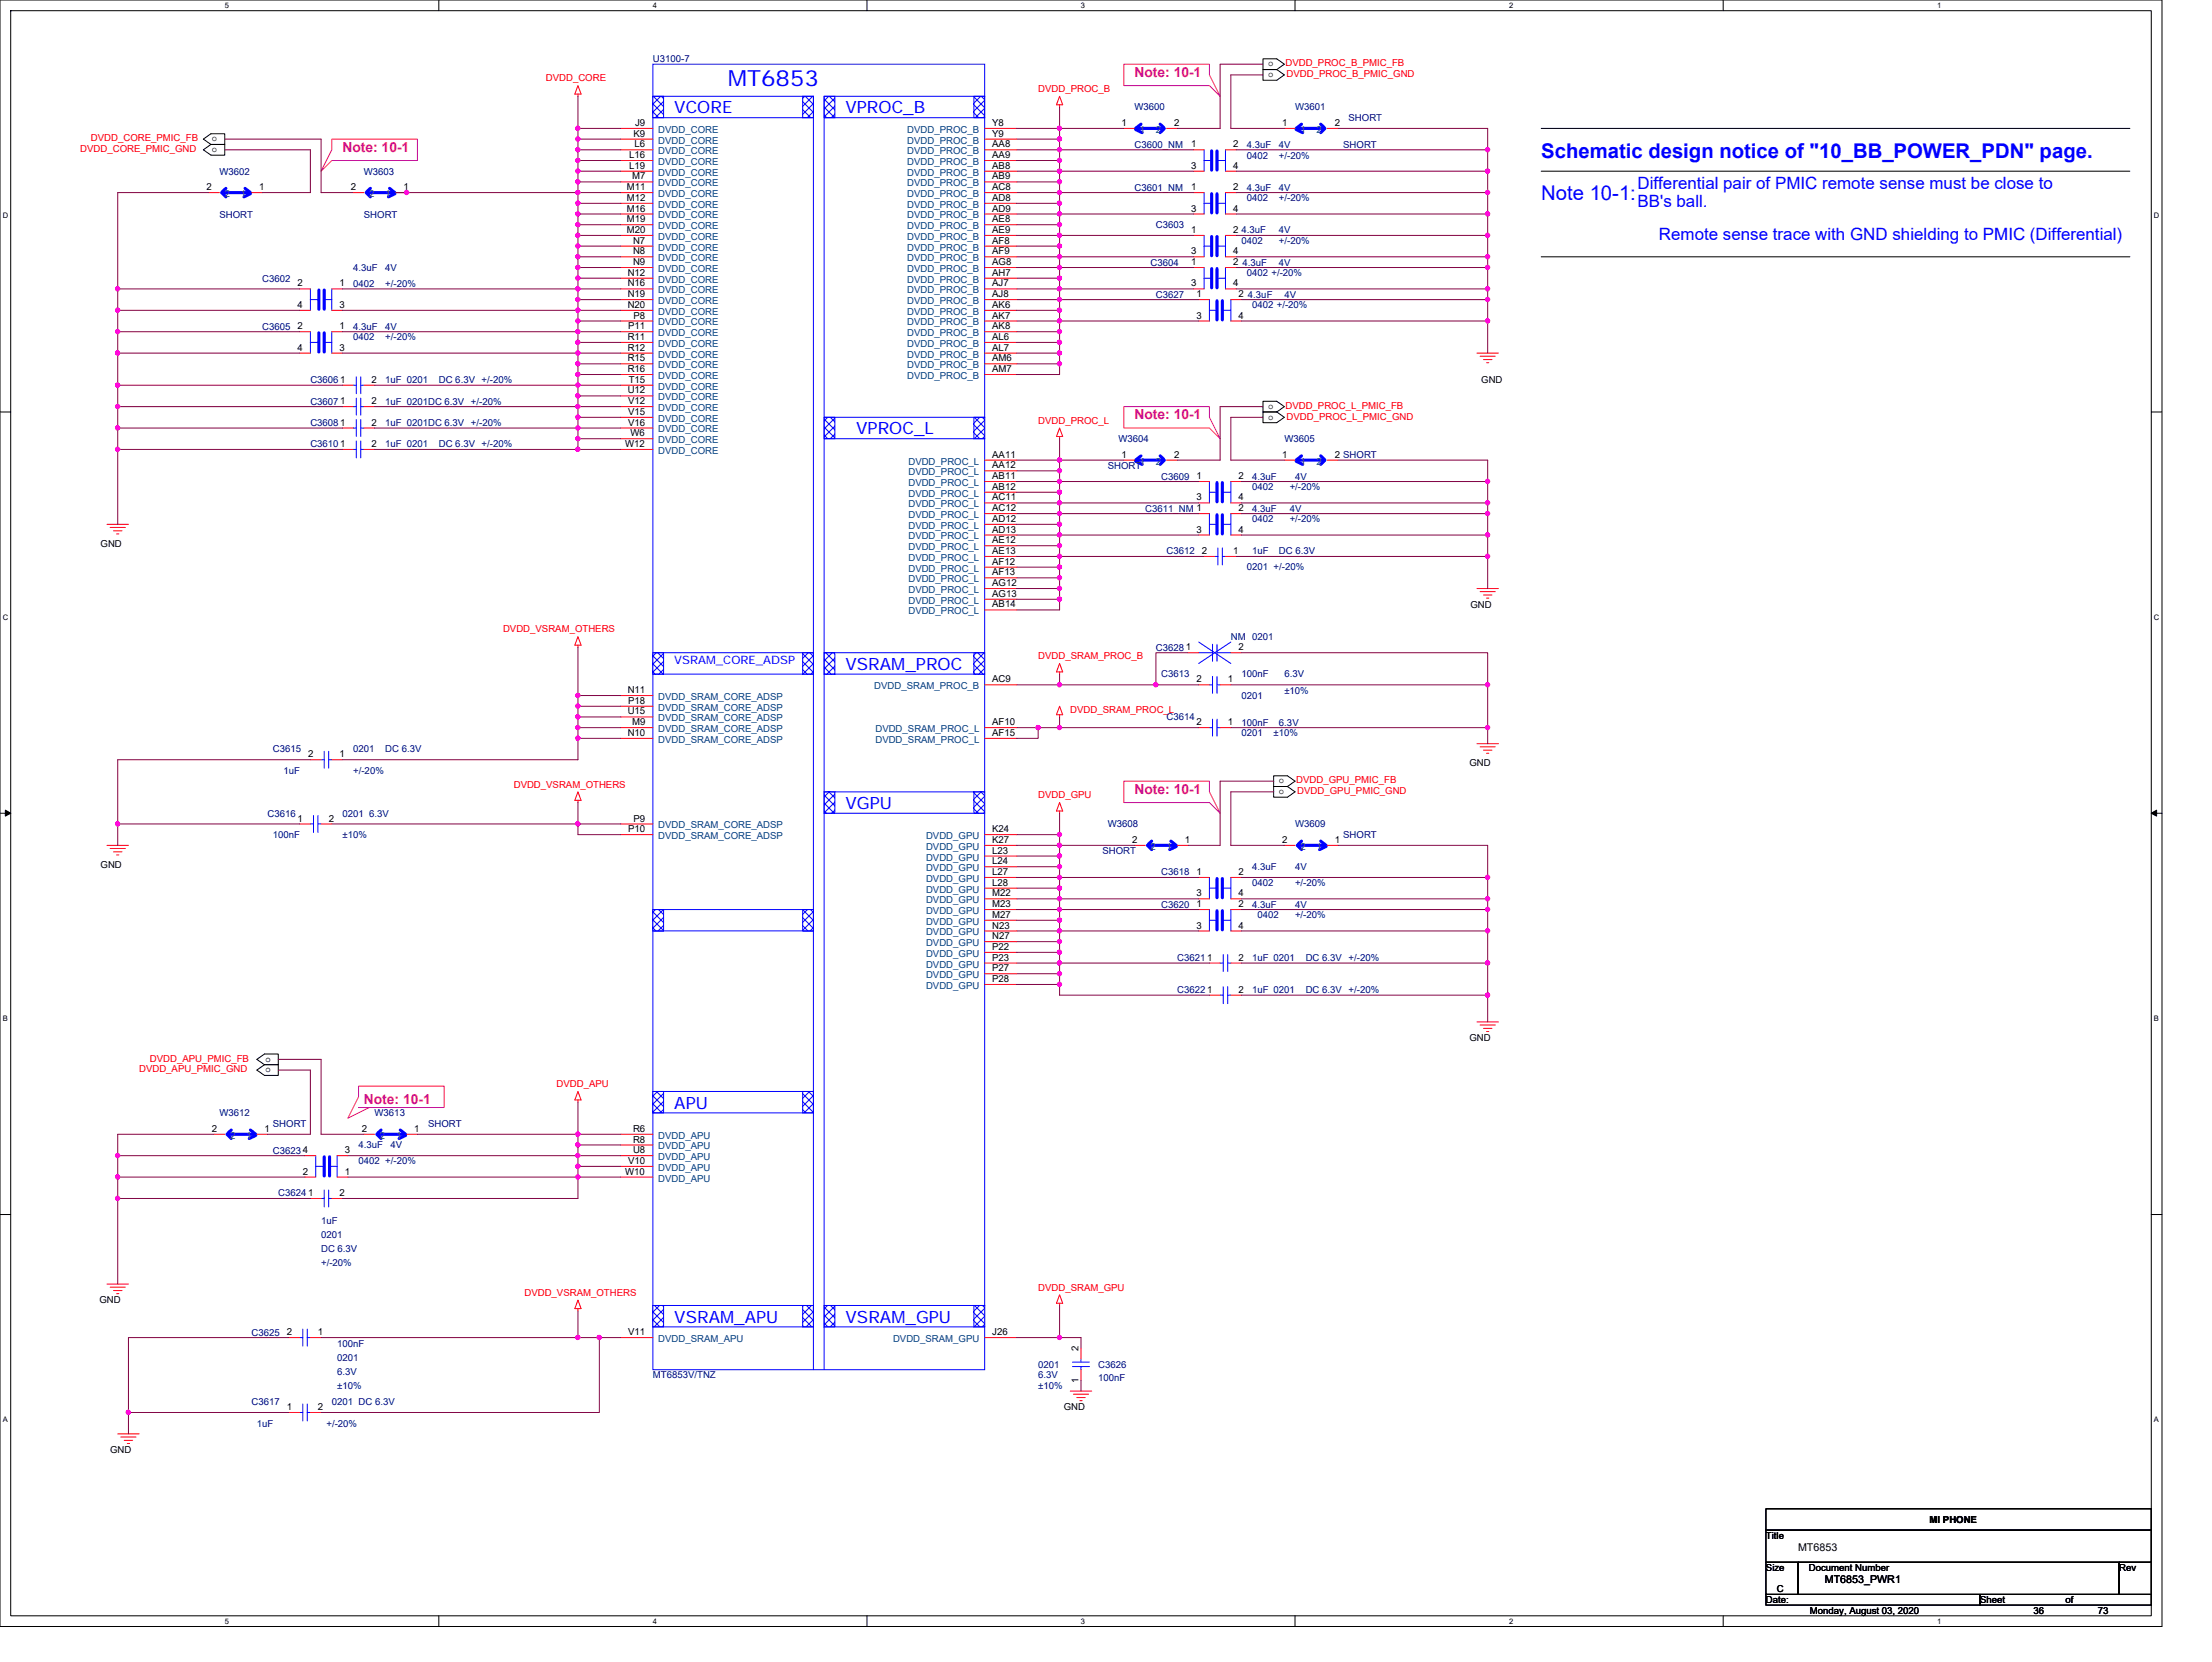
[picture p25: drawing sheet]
<svg xmlns="http://www.w3.org/2000/svg" width="210mm" height="158mm" viewBox="0 0 210 158" stroke-linecap="round" stroke-linejoin="round" font-family="sans-serif">
<defs><g id="words">
<text font-size="2.1" fill="#00f" x="69.1" y="8.2">MT6853</text>
<g font-size="1.9" fill="#00f">
<text x="146.3" y="15">Schematic design notice of &quot;10_BB_POWER_PDN&quot; page.</text>
<text x="146.3" y="19">Note 10-1:</text>
</g>
<g font-size="1.6" fill="#00f">
<text x="64" y="10.8">VCORE</text>
<text x="80.3" y="10.8">VPROC_B</text>
<text x="155.4" y="18">Differential pair of PMIC remote sense must be close to</text>
<text x="155.4" y="19.6">BB's ball.</text>
<text x="157.5" y="22.8">Remote sense trace with GND shielding to PMIC (Differential)</text>
<text x="81.3" y="41.3">VPROC_L</text>
<text x="80.3" y="63.6">VSRAM_PROC</text>
<text x="80.3" y="76.8">VGPU</text>
<text x="64" y="105.3">APU</text>
<text x="64" y="125.6">VSRAM_APU</text>
<text x="80.3" y="125.6">VSRAM_GPU</text>
</g>
<g font-size="1.3" fill="#ff0080">
<text x="107.7" y="7.3">Note: 10-1</text>
<text x="32.5" y="14.4">Note: 10-1</text>
<text x="107.7" y="39.8">Note: 10-1</text>
<text x="107.7" y="75.4">Note: 10-1</text>
<text x="34.5" y="104.8">Note: 10-1</text>
</g>
<text font-size="1.1" fill="#00f" x="64" y="63.1">VSRAM_CORE_ADSP</text>
<g font-size="1">
<text x="170.7" y="147.3">MT6853</text>
<text x="173.2" y="150.3">MT6853_PWR1</text>
</g>
<g font-size=".9" fill="#000080">
<text x="62" y="5.9">U3100-7</text>
<text x="107.7" y="10.5">W3600</text>
<text x="122.9" y="10.5">W3601</text>
<text x="128" y="11.5">SHORT</text>
<text x="20.8" y="16.6">W3602</text>
<text x="34.5" y="16.6">W3603</text>
<text x="107.7" y="14">C3600_NM</text>
<text x="118.4" y="14">4.3uF</text>
<text x="118.4" y="15">0402</text>
<text x="121.4" y="14">4V</text>
<text x="121.4" y="15">+/-20%</text>
<text x="127.5" y="14">SHORT</text>
<text x="20.8" y="20.7">SHORT</text>
<text x="34.5" y="20.7">SHORT</text>
<text x="107.7" y="18.1">C3601_NM</text>
<text x="109.7" y="21.7">C3603</text>
<text x="117.9" y="22.2">4.3uF</text>
<text x="117.9" y="23.2">0402</text>
<text x="118.4" y="18.1">4.3uF</text>
<text x="118.4" y="19.1">0402</text>
<text x="121.4" y="18.1">4V</text>
<text x="121.4" y="19.1">+/-20%</text>
<text x="121.4" y="22.2">4V</text>
<text x="121.4" y="23.2">+/-20%</text>
<text x="24.9" y="26.7">C3602</text>
<text x="33.5" y="25.7">4.3uF</text>
<text x="33.5" y="27.2">0402</text>
<text x="36.6" y="25.7">4V</text>
<text x="36.6" y="27.2">+/-20%</text>
<text x="109.2" y="25.2">C3604</text>
<text x="109.7" y="28.3">C3627</text>
<text x="118" y="25.2">4.3uF</text>
<text x="118.4" y="26.2">0402 +/-20%</text>
<text x="118.5" y="28.3">4.3uF</text>
<text x="118.9" y="29.3">0402 +/-20%</text>
<text x="121.4" y="25.2">4V</text>
<text x="121.9" y="28.3">4V</text>
<text x="24.9" y="31.3">C3605</text>
<text x="33.5" y="31.3">4.3uF</text>
<text x="33.5" y="32.3">0402</text>
<text x="36.6" y="31.3">4V</text>
<text x="36.6" y="32.3">+/-20%</text>
<text x="29.5" y="36.4">C36061</text>
<text x="29.5" y="38.4">C36071</text>
<text x="29.5" y="40.4">C36081</text>
<text x="36.6" y="36.4">1uF 0201</text>
<text x="36.6" y="38.4">1uF 0201DC 6.3V +/-20%</text>
<text x="36.6" y="40.4">1uF 0201DC 6.3V +/-20%</text>
<text x="41.7" y="36.4">DC 6.3V +/-20%</text>
<text x="106.2" y="42">W3604</text>
<text x="121.9" y="42">W3605</text>
<text x="29.5" y="42.5">C36101</text>
<text x="36.6" y="42.5">1uF 0201</text>
<text x="41.7" y="42.5">DC 6.3V +/-20%</text>
<text x="105.2" y="44.5">SHORT</text>
<text x="110.2" y="45.5">C3609</text>
<text x="118.9" y="45.5">4.3uF</text>
<text x="118.9" y="46.5">0402</text>
<text x="122.4" y="46.5">+/-20%</text>
<text x="122.9" y="45.5">4V</text>
<text x="108.7" y="48.6">C3611_NM 1</text>
<text x="110.7" y="52.6">C3612</text>
<text x="118.9" y="48.6">4.3uF</text>
<text x="118.9" y="52.6">1uF</text>
<text x="118.9" y="49.6">0402</text>
<text x="121.4" y="52.6">DC 6.3V</text>
<text x="122.4" y="48.6">4V</text>
<text x="122.4" y="49.6">+/-20%</text>
<text x="118.4" y="54.2">0201 +/-20%</text>
<text x="109.7" y="61.8">C36281</text>
<text x="110.2" y="64.3">C3613</text>
<text x="116.8" y="60.8">NM 0201</text>
<text x="117.9" y="64.3">100nF</text>
<text x="121.9" y="64.3">6.3V</text>
<text x="121.9" y="65.8">±10%</text>
<text x="25.9" y="71.4">C3615</text>
<text x="33.5" y="71.4">0201</text>
<text x="36.6" y="71.4">DC 6.3V</text>
<text x="110.7" y="68.4">C3614</text>
<text x="117.9" y="68.9">100nF</text>
<text x="117.9" y="69.9">0201</text>
<text x="117.9" y="66.4">0201</text>
<text x="120.9" y="69.9">±10%</text>
<text x="121.4" y="68.9">6.3V</text>
<text x="25.4" y="77.5">C3616</text>
<text x="26.9" y="73.5">1uF</text>
<text x="32.5" y="77.5">0201 6.3V</text>
<text x="33.5" y="73.5">+/-20%</text>
<text x="25.9" y="79.6">100nF</text>
<text x="32.5" y="79.6">±10%</text>
<text x="104.6" y="81.1">SHORT</text>
<text x="105.2" y="78.5">W3608</text>
<text x="110.2" y="83.1">C3618</text>
<text x="118.9" y="82.6">4.3uF</text>
<text x="122.9" y="78.5">W3609</text>
<text x="122.9" y="82.6">4V</text>
<text x="127.5" y="79.6">SHORT</text>
<text x="110.2" y="86.2">C3620</text>
<text x="118.9" y="86.2">4.3uF</text>
<text x="118.9" y="84.1">0402</text>
<text x="119.4" y="87.2">0402</text>
<text x="122.9" y="84.1">+/-20%</text>
<text x="122.9" y="86.2">4V</text>
<text x="122.9" y="87.2">+/-20%</text>
<text x="111.8" y="91.2">C36211</text>
<text x="111.8" y="94.3">C36221</text>
<text x="118.9" y="91.2">1uF 0201</text>
<text x="118.9" y="94.3">1uF 0201</text>
<text x="124" y="91.2">DC 6.3V +/-20%</text>
<text x="124" y="94.3">DC 6.3V +/-20%</text>
<text x="20.8" y="106">W3612</text>
<text x="25.9" y="107">SHORT</text>
<text x="35.6" y="106">W3613</text>
<text x="40.6" y="107">SHORT</text>
<text x="25.9" y="109.5">C36234</text>
<text x="26.4" y="113.6">C36241</text>
<text x="34" y="109">4.3uF</text>
<text x="34" y="110.6">0402 +/-20%</text>
<text x="37.1" y="109">4V</text>
<text x="30.5" y="116.2">1uF</text>
<text x="30.5" y="117.6">0201</text>
<text x="30.5" y="118.9">DC 6.3V</text>
<text x="30.5" y="120.2">+/-20%</text>
<text x="23.9" y="126.8">C3625</text>
<text x="32" y="127.9">100nF</text>
<text x="32" y="129.2">0201</text>
<text x="32" y="130.6">6.3V</text>
<text x="32" y="131.9">±10%</text>
<text x="62" y="130.9">MT6853V/TNZ</text>
<text x="98.6" y="129.9">0201</text>
<text x="98.6" y="130.9">6.3V</text>
<text x="98.6" y="131.9">±10%</text>
<text x="104.2" y="129.9">C3626</text>
<text x="104.2" y="131.1">100nF</text>
<text x="23.9" y="133.4">C3617</text>
<text x="24.4" y="135.4">1uF</text>
<text x="31" y="135.4">+/-20%</text>
<text x="31.5" y="133.4">0201 DC 6.3V</text>
</g>
<g font-size=".9" fill="#f00">
<text x="51.8" y="7.7">DVDD_CORE</text>
<text x="98.6" y="8.7">DVDD_PROC_B</text>
<text x="122" y="6.3">DVDD_PROC_B_PMIC_FB</text>
<text x="122.1" y="7.3">DVDD_PROC_B_PMIC_GND</text>
<text x="7.6" y="14.4">DVDD_CORE_PMIC_GND</text>
<text x="8.6" y="13.4">DVDD_CORE_PMIC_FB</text>
<text x="98.6" y="40.2">DVDD_PROC_L</text>
<text x="122" y="38.8">DVDD_PROC_L_PMIC_FB</text>
<text x="122.1" y="39.8">DVDD_PROC_L_PMIC_GND</text>
<text x="47.8" y="60">DVDD_VSRAM_OTHERS</text>
<text x="98.6" y="62.6">DVDD_SRAM_PROC_B</text>
<text x="101.6" y="67.7">DVDD_SRAM_PROC_L</text>
<text x="48.8" y="74.8">DVDD_VSRAM_OTHERS</text>
<text x="98.6" y="75.8">DVDD_GPU</text>
<text x="123" y="74.4">DVDD_GPU_PMIC_FB</text>
<text x="123.1" y="75.4">DVDD_GPU_PMIC_GND</text>
<text x="13.2" y="101.8">DVDD_APU_PMIC_GND</text>
<text x="14.2" y="100.8">DVDD_APU_PMIC_FB</text>
<text x="52.8" y="103.2">DVDD_APU</text>
<text x="49.8" y="123">DVDD_VSRAM_OTHERS</text>
<text x="98.6" y="122.5">DVDD_SRAM_GPU</text>
</g>
<g font-size=".9">
<text x="60.3" y="12">J9</text>
<text x="94.2" y="12">Y8</text>
<text x="106.5" y="12">1</text>
<text x="111.5" y="12">2</text>
<text x="120.4" y="6.3">o</text>
<text x="120.4" y="7.3">o</text>
<text x="121.7" y="12">1</text>
<text x="126.7" y="12">2</text>
<text x="20.1" y="13.4">o</text>
<text x="20.1" y="14.4">o</text>
<text x="59.7" y="15">L16</text>
<text x="59.7" y="16">L19</text>
<text x="60" y="17">M7</text>
<text x="60.1" y="13">K9</text>
<text x="60.2" y="14">L6</text>
<text x="94.2" y="13">Y9</text>
<text x="94.2" y="14">AA8</text>
<text x="94.2" y="15">AA9</text>
<text x="94.2" y="16">AB8</text>
<text x="94.2" y="17">AB9</text>
<text x="113.1" y="14">1</text>
<text x="113.1" y="16">3</text>
<text x="117.1" y="14">2</text>
<text x="117.1" y="16">4</text>
<text x="19.6" y="18.1">2</text>
<text x="24.6" y="18.1">1</text>
<text x="33.3" y="18.1">2</text>
<text x="38.3" y="18.1">1</text>
<text x="59.5" y="18.1">M11</text>
<text x="59.5" y="19.1">M12</text>
<text x="59.5" y="20.1">M16</text>
<text x="59.5" y="21.1">M19</text>
<text x="59.5" y="22.1">M20</text>
<text x="60.1" y="23.1">N7</text>
<text x="94.2" y="18.1">AC8</text>
<text x="94.2" y="19.1">AD8</text>
<text x="94.2" y="20.1">AD9</text>
<text x="94.2" y="21.1">AE8</text>
<text x="94.2" y="22.1">AE9</text>
<text x="94.2" y="23.1">AF8</text>
<text x="113.1" y="22.1">1</text>
<text x="113.1" y="18.1">1</text>
<text x="113.1" y="20.1">3</text>
<text x="117.1" y="22.1">2</text>
<text x="117.1" y="18.1">2</text>
<text x="117.1" y="20.1">4</text>
<text x="28.2" y="27.2">2</text>
<text x="28.2" y="29.2">4</text>
<text x="32.2" y="27.2">1</text>
<text x="32.2" y="29.2">3</text>
<text x="59.6" y="26.2">N12</text>
<text x="59.6" y="27.2">N16</text>
<text x="59.6" y="28.2">N19</text>
<text x="59.6" y="29.2">N20</text>
<text x="60.1" y="24.2">N8</text>
<text x="60.1" y="25.2">N9</text>
<text x="94.2" y="24.2">AF9</text>
<text x="94.2" y="25.2">AG8</text>
<text x="94.2" y="26.2">AH7</text>
<text x="94.2" y="27.2">AJ7</text>
<text x="94.2" y="28.2">AJ8</text>
<text x="94.2" y="29.2">AK6</text>
<text x="113.1" y="25.2">1</text>
<text x="113.1" y="27.2">3</text>
<text x="113.1" y="24.2">3</text>
<text x="113.6" y="28.2">1</text>
<text x="117.1" y="25.2">2</text>
<text x="117.1" y="27.2">4</text>
<text x="117.1" y="24.2">4</text>
<text x="117.6" y="28.2">2</text>
<text x="28.2" y="31.3">2</text>
<text x="28.2" y="33.3">4</text>
<text x="32.2" y="31.3">1</text>
<text x="32.2" y="33.3">3</text>
<text x="59.6" y="32.3">R11</text>
<text x="59.6" y="33.3">R12</text>
<text x="59.6" y="34.3">R15</text>
<text x="59.6" y="35.3">R16</text>
<text x="59.6" y="31.3">P11</text>
<text x="60.1" y="30.2">P8</text>
<text x="94.2" y="30.2">AK7</text>
<text x="94.2" y="31.3">AK8</text>
<text x="94.2" y="32.3">AL6</text>
<text x="94.2" y="33.3">AL7</text>
<text x="94.2" y="34.3">AM6</text>
<text x="94.2" y="35.3">AM7</text>
<text x="113.6" y="30.2">3</text>
<text x="117.6" y="30.2">4</text>
<text x="35.3" y="36.3">2</text>
<text x="35.3" y="38.4">2</text>
<text x="35.3" y="40.4">2</text>
<text x="59.6" y="37.4">U12</text>
<text x="59.6" y="38.4">V12</text>
<text x="59.6" y="39.4">V15</text>
<text x="59.6" y="40.4">V16</text>
<text x="59.7" y="36.3">T15</text>
<text x="59.9" y="41.4">W6</text>
<text x="120.4" y="38.8">o</text>
<text x="120.4" y="39.8">o</text>
<text x="140.6" y="36.4">GND</text>
<text x="35.3" y="42.4">2</text>
<text x="59.4" y="42.4">W12</text>
<text x="94.2" y="43.5">AA11</text>
<text x="94.2" y="44.5">AA12</text>
<text x="94.2" y="45.5">AB11</text>
<text x="94.2" y="46.5">AB12</text>
<text x="94.2" y="47.5">AC11</text>
<text x="106.5" y="43.5">1</text>
<text x="111.5" y="43.5">2</text>
<text x="113.6" y="45.5">1</text>
<text x="113.6" y="47.5">3</text>
<text x="117.6" y="45.5">2</text>
<text x="117.6" y="47.5">4</text>
<text x="121.7" y="43.5">1</text>
<text x="126.7" y="43.5">2 SHORT</text>
<text x="9.5" y="51.9">GND</text>
<text x="94.2" y="48.5">AC12</text>
<text x="94.2" y="49.6">AD12</text>
<text x="94.2" y="50.6">AD13</text>
<text x="94.2" y="51.6">AE12</text>
<text x="94.2" y="52.6">AE13</text>
<text x="94.2" y="53.6">AF12</text>
<text x="113.6" y="50.6">3</text>
<text x="114.1" y="52.6">2</text>
<text x="117.1" y="52.6">1</text>
<text x="117.6" y="48.5">2</text>
<text x="117.6" y="50.6">4</text>
<text x="94.2" y="54.6">AF13</text>
<text x="94.2" y="55.6">AG12</text>
<text x="94.2" y="56.7">AG13</text>
<text x="94.2" y="57.7">AB14</text>
<text x="139.6" y="57.7">GND</text>
<text x="59.6" y="65.8">N11</text>
<text x="94.2" y="64.8">AC9</text>
<text x="113.6" y="64.8">2</text>
<text x="116.5" y="64.8">1</text>
<text x="117.6" y="61.7">2</text>
<text x="29.3" y="71.9">2</text>
<text x="32.2" y="71.9">1</text>
<text x="59.6" y="67.8">U15</text>
<text x="59.6" y="69.9">N10</text>
<text x="59.6" y="66.8">P18</text>
<text x="60" y="68.9">M9</text>
<text x="94.2" y="68.9">AF10</text>
<text x="94.2" y="69.9">AF15</text>
<text x="113.6" y="68.9">2</text>
<text x="116.5" y="68.9">1</text>
<text x="28.2" y="78">1</text>
<text x="31.2" y="78">2</text>
<text x="60.1" y="78">P9</text>
<text x="121.4" y="74.4">o</text>
<text x="121.4" y="75.4">o</text>
<text x="139.5" y="72.7">GND</text>
<text x="9.5" y="82.4">GND</text>
<text x="59.6" y="79">P10</text>
<text x="94.2" y="79">K24</text>
<text x="94.2" y="80">K27</text>
<text x="94.2" y="81">L23</text>
<text x="94.2" y="82.1">L24</text>
<text x="94.2" y="83.1">L27</text>
<text x="107.5" y="80">2</text>
<text x="112.5" y="80">1</text>
<text x="113.6" y="83.1">1</text>
<text x="117.6" y="83.1">2</text>
<text x="121.7" y="80">2</text>
<text x="126.7" y="80">1</text>
<text x="94.2" y="84.1">L28</text>
<text x="94.2" y="85.1">M22</text>
<text x="94.2" y="86.1">M23</text>
<text x="94.2" y="87.1">M27</text>
<text x="94.2" y="88.2">N23</text>
<text x="94.2" y="89.2">N27</text>
<text x="113.6" y="85.1">3</text>
<text x="113.6" y="86.1">1</text>
<text x="113.6" y="88.2">3</text>
<text x="117.6" y="85.1">4</text>
<text x="117.6" y="86.1">2</text>
<text x="117.6" y="88.2">4</text>
<text x="94.2" y="90.2">P22</text>
<text x="94.2" y="91.2">P23</text>
<text x="94.2" y="92.2">P27</text>
<text x="94.2" y="93.2">P28</text>
<text x="117.6" y="91.2">2</text>
<text x="117.6" y="94.3">2</text>
<text x="25.2" y="100.8">o</text>
<text x="25.2" y="101.8">o</text>
<text x="139.5" y="98.9">GND</text>
<text x="20.1" y="107.5">2</text>
<text x="25.1" y="107.5">1</text>
<text x="34.3" y="107.5">2</text>
<text x="39.3" y="107.5">1</text>
<text x="60.1" y="107.5">R6</text>
<text x="28.7" y="111.5">2</text>
<text x="32.2" y="113.6">2</text>
<text x="32.7" y="111.5">1</text>
<text x="32.7" y="109.5">3</text>
<text x="59.4" y="111.5">W10</text>
<text x="59.6" y="110.5">V10</text>
<text x="60.1" y="108.5">R8</text>
<text x="60.1" y="109.5">U8</text>
<text x="9.4" y="123.8">GND</text>
<text x="27.2" y="126.8">2</text>
<text x="30.2" y="126.8">1</text>
<text x="59.6" y="126.8">V11</text>
<text x="94.2" y="126.8">J26</text>
<text x="102.4" y="131.3" transform="rotate(-90 102.4 131.3)">1</text>
<text x="102.4" y="128.3" transform="rotate(-90 102.4 128.3)">2</text>
<text x="10.5" y="138">GND</text>
<text x="27.2" y="133.9">1</text>
<text x="30.2" y="133.9">2</text>
<text x="101" y="133.9">GND</text>
<text x="167.6" y="146.1">Title</text>
<text x="167.6" y="149.2">Size</text>
<text x="171.7" y="149.2">Document Number</text>
<text x="183.2" y="144.6">MI PHONE</text>
<text x="201.2" y="149.2">Rev</text>
<text x="167.6" y="152.2">Date:</text>
<text x="168.7" y="151.2">C</text>
<text x="171.8" y="153.2">Monday, August 03, 2020</text>
<text x="188" y="152.2">Sheet</text>
<text x="193" y="153.2">36</text>
<text x="196.1" y="152.2">of</text>
<text x="199.1" y="153.2">73</text>
</g>
<g font-size=".9" fill="#004080">
<text x="62.5" y="12.6">DVDD_CORE</text>
<text x="62.5" y="13.6">DVDD_CORE</text>
<text x="62.5" y="14.6">DVDD_CORE</text>
<text x="62.5" y="15.7">DVDD_CORE</text>
<text x="62.5" y="16.7">DVDD_CORE</text>
<text x="62.5" y="17.7">DVDD_CORE</text>
<text x="86.1" y="12.6">DVDD_PROC_B</text>
<text x="86.1" y="13.6">DVDD_PROC_B</text>
<text x="86.1" y="14.6">DVDD_PROC_B</text>
<text x="86.1" y="15.7">DVDD_PROC_B</text>
<text x="86.1" y="16.7">DVDD_PROC_B</text>
<text x="86.1" y="17.7">DVDD_PROC_B</text>
<text x="108.2" y="12.6">1</text>
<text x="109.7" y="12.6">2</text>
<text x="123.4" y="12.6">1</text>
<text x="125" y="12.6">2</text>
<text x="21.3" y="18.7">2</text>
<text x="22.9" y="18.7">1</text>
<text x="35.1" y="18.7">2</text>
<text x="36.6" y="18.7">1</text>
<text x="62.5" y="18.7">DVDD_CORE</text>
<text x="62.5" y="19.7">DVDD_CORE</text>
<text x="62.5" y="20.7">DVDD_CORE</text>
<text x="62.5" y="21.8">DVDD_CORE</text>
<text x="62.5" y="22.8">DVDD_CORE</text>
<text x="62.5" y="23.8">DVDD_CORE</text>
<text x="86.1" y="18.7">DVDD_PROC_B</text>
<text x="86.1" y="19.7">DVDD_PROC_B</text>
<text x="86.1" y="20.7">DVDD_PROC_B</text>
<text x="86.1" y="21.8">DVDD_PROC_B</text>
<text x="86.1" y="22.8">DVDD_PROC_B</text>
<text x="86.1" y="23.8">DVDD_PROC_B</text>
<text x="62.5" y="24.8">DVDD_CORE</text>
<text x="62.5" y="25.8">DVDD_CORE</text>
<text x="62.5" y="26.8">DVDD_CORE</text>
<text x="62.5" y="27.9">DVDD_CORE</text>
<text x="62.5" y="28.9">DVDD_CORE</text>
<text x="62.5" y="29.9">DVDD_CORE</text>
<text x="86.1" y="24.8">DVDD_PROC_B</text>
<text x="86.1" y="25.8">DVDD_PROC_B</text>
<text x="86.1" y="26.8">DVDD_PROC_B</text>
<text x="86.1" y="27.9">DVDD_PROC_B</text>
<text x="86.1" y="28.9">DVDD_PROC_B</text>
<text x="86.1" y="29.9">DVDD_PROC_B</text>
<text x="62.5" y="30.9">DVDD_CORE</text>
<text x="62.5" y="31.9">DVDD_CORE</text>
<text x="62.5" y="32.9">DVDD_CORE</text>
<text x="62.5" y="34">DVDD_CORE</text>
<text x="62.5" y="35">DVDD_CORE</text>
<text x="62.5" y="36">DVDD_CORE</text>
<text x="86.1" y="30.9">DVDD_PROC_B</text>
<text x="86.1" y="31.9">DVDD_PROC_B</text>
<text x="86.1" y="32.9">DVDD_PROC_B</text>
<text x="86.1" y="34">DVDD_PROC_B</text>
<text x="86.1" y="35">DVDD_PROC_B</text>
<text x="86.1" y="36">DVDD_PROC_B</text>
<text x="62.5" y="37">DVDD_CORE</text>
<text x="62.5" y="38">DVDD_CORE</text>
<text x="62.5" y="39">DVDD_CORE</text>
<text x="62.5" y="40">DVDD_CORE</text>
<text x="62.5" y="41.1">DVDD_CORE</text>
<text x="62.5" y="42.1">DVDD_CORE</text>
<text x="62.5" y="43.1">DVDD_CORE</text>
<text x="86.2" y="44.1">DVDD_PROC_L</text>
<text x="86.2" y="45.1">DVDD_PROC_L</text>
<text x="86.2" y="46.1">DVDD_PROC_L</text>
<text x="86.2" y="47.2">DVDD_PROC_L</text>
<text x="108.2" y="44.1">1</text>
<text x="109.7" y="44.1">2</text>
<text x="123.4" y="44.1">1</text>
<text x="125" y="44.1">2</text>
<text x="86.2" y="48.2">DVDD_PROC_L</text>
<text x="86.2" y="49.2">DVDD_PROC_L</text>
<text x="86.2" y="50.2">DVDD_PROC_L</text>
<text x="86.2" y="51.2">DVDD_PROC_L</text>
<text x="86.2" y="52.2">DVDD_PROC_L</text>
<text x="86.2" y="53.3">DVDD_PROC_L</text>
<text x="86.2" y="54.3">DVDD_PROC_L</text>
<text x="86.2" y="55.3">DVDD_PROC_L</text>
<text x="86.2" y="56.3">DVDD_PROC_L</text>
<text x="86.2" y="57.3">DVDD_PROC_L</text>
<text x="86.2" y="58.3">DVDD_PROC_L</text>
<text x="83" y="65.4">DVDD_SRAM_PROC_B</text>
<text x="62.5" y="66.5">DVDD_SRAM_CORE_ADSP</text>
<text x="62.5" y="67.5">DVDD_SRAM_CORE_ADSP</text>
<text x="62.5" y="68.5">DVDD_SRAM_CORE_ADSP</text>
<text x="62.5" y="69.5">DVDD_SRAM_CORE_ADSP</text>
<text x="62.5" y="70.5">DVDD_SRAM_CORE_ADSP</text>
<text x="83.1" y="69.5">DVDD_SRAM_PROC_L</text>
<text x="83.1" y="70.5">DVDD_SRAM_PROC_L</text>
<text x="62.5" y="78.7">DVDD_SRAM_CORE_ADSP</text>
<text x="62.5" y="79.7">DVDD_SRAM_CORE_ADSP</text>
<text x="87.9" y="79.7">DVDD_GPU</text>
<text x="87.9" y="80.7">DVDD_GPU</text>
<text x="87.9" y="81.7">DVDD_GPU</text>
<text x="87.9" y="82.7">DVDD_GPU</text>
<text x="87.9" y="83.7">DVDD_GPU</text>
<text x="109.2" y="80.7">2</text>
<text x="110.7" y="80.7">1</text>
<text x="123.4" y="80.7">2</text>
<text x="125" y="80.7">1</text>
<text x="87.9" y="84.8">DVDD_GPU</text>
<text x="87.9" y="85.8">DVDD_GPU</text>
<text x="87.9" y="86.8">DVDD_GPU</text>
<text x="87.9" y="87.8">DVDD_GPU</text>
<text x="87.9" y="88.8">DVDD_GPU</text>
<text x="87.9" y="89.8">DVDD_GPU</text>
<text x="87.9" y="90.8">DVDD_GPU</text>
<text x="87.9" y="91.9">DVDD_GPU</text>
<text x="87.9" y="92.9">DVDD_GPU</text>
<text x="87.9" y="93.9">DVDD_GPU</text>
<text x="21.8" y="108.1">2</text>
<text x="23.4" y="108.1">1</text>
<text x="36.1" y="108.1">2</text>
<text x="37.6" y="108.1">1</text>
<text x="62.5" y="108.1">DVDD_APU</text>
<text x="62.5" y="109.1">DVDD_APU</text>
<text x="62.5" y="110.2">DVDD_APU</text>
<text x="62.5" y="111.2">DVDD_APU</text>
<text x="62.5" y="112.2">DVDD_APU</text>
<text x="62.5" y="127.4">DVDD_SRAM_APU</text>
<text x="84.8" y="127.4">DVDD_SRAM_GPU</text>
</g>
<g font-size=".7">
<text x="21.3" y=".8">5</text>
<text x="62" y=".8">4</text>
<text x="102.6" y=".8">3</text>
<text x="143.3" y=".8">2</text>
<text x="183.9" y=".8">1</text>
<text x=".3" y="20.7">D</text>
<text x="204.5" y="20.7">D</text>
<text x=".3" y="58.8">C</text>
<text x="204.5" y="58.8">C</text>
<text x=".3" y="96.9">B</text>
<text x="204.5" y="96.9">B</text>
<text x=".3" y="135">A</text>
<text x="204.5" y="135">A</text>
<text x="21.3" y="154.2">5</text>
<text x="62" y="154.2">4</text>
<text x="102.6" y="154.2">3</text>
<text x="143.3" y="154.2">2</text>
<text x="183.9" y="154.2">1</text>
</g>
</g></defs>
<path d="M0 0h205.2v154.4h-205.2zM1 1h203.2v152.4h-203.2z" fill="none" stroke="#000" stroke-width=".09"/>
<g fill="#fff">
<path d="M21.3 .1h.4v.8h-.4z"/>
<path d="M21.3 153.5h.4v.8h-.4z"/>
</g>
<path d="M41.7 0v1M41.7 153.4v1" fill="none" stroke="#000" stroke-width=".09"/>
<g fill="#fff">
<path d="M62 .1h.4v.8h-.4z"/>
<path d="M62 153.5h.4v.8h-.4z"/>
</g>
<path d="M82.3 0v1M82.3 153.4v1" fill="none" stroke="#000" stroke-width=".09"/>
<g fill="#fff">
<path d="M102.6 .1h.4v.8h-.4z"/>
<path d="M102.6 153.5h.4v.8h-.4z"/>
</g>
<path d="M122.9 0v1M122.9 153.4v1" fill="none" stroke="#000" stroke-width=".09"/>
<g fill="#fff">
<path d="M143.3 .1h.3v.8h-.3z"/>
<path d="M143.3 153.5h.3v.8h-.3z"/>
</g>
<path d="M163.6 0v1M163.6 153.4v1" fill="none" stroke="#000" stroke-width=".09"/>
<g fill="#fff">
<path d="M183.9 .1h.4v.8h-.4z"/>
<path d="M183.9 153.5h.4v.8h-.4z"/>
<path d="M.3 20.1h.5v.8h-.5z"/>
<path d="M204.5 20.1h.5v.8h-.5z"/>
<path d="M.3 58.2h.5v.8h-.5z"/>
<path d="M204.5 58.2h.5v.8h-.5z"/>
</g>
<path d="M0 39.1h1M204.2 39.1h1" fill="none" stroke="#000" stroke-width=".09"/>
<g fill="#fff">
<path d="M.3 96.3h.4v.8h-.4z"/>
<path d="M204.5 96.3h.4v.8h-.4z"/>
</g>
<path d="M0 77.2h1M204.2 77.2h1" fill="none" stroke="#000" stroke-width=".09"/>
<path d="M.5 76.9l.5 .3-.5 .3zM204.2 77.2l.5-.3v.6z" fill="#000" stroke="#000" stroke-width=".09"/>
<g fill="#fff">
<path d="M.3 134.4h.4v.8h-.4z"/>
<path d="M204.5 134.4h.4v.8h-.4z"/>
</g>
<g fill="none" stroke="#000" stroke-width=".09">
<path d="M19.3 13.2l.7-.5h1.3v1h-1.3zM19.3 14.2l.7-.5h1.3v1h-1.3zM119.9 5.6h1.3l.7 .5-.7 .5h-1.3zM119.9 6.6h1.3l.7 .5-.7 .5h-1.3zM146.3 12.2h55.9M146.3 16.3h55.9M119.9 38.1h1.3l.7 .5-.7 .5h-1.3zM119.9 39.1h1.3l.7 .5-.7 .5h-1.3zM146.3 24.4h55.9M120.9 73.7h1.3l.7 .5-.7 .5h-1.3zM120.9 74.7h1.3l.7 .5-.7 .5h-1.3zM0 115.3h1"/>
<path d="M24.4 100.6l.7-.5h1.3v1h-1.3zM24.4 101.6l.7-.5h1.3v1h-1.3zM204.2 115.3h1M167.6 148.3h3.1v3.1h-3.1zM167.6 151.4h20.4v1h-20.4zM167.6 143.3h36.6v2h-36.6zM167.6 145.3h36.6v3h-36.6zM170.7 148.3h30.5v3.1h-30.5zM188 151.4h16.2v1h-16.2zM201.2 148.3h3v3.1h-3z"/>
</g>
<path d="M31.5 13.2h8.1v2h-8.1l-1 1.1 1-2.1zM106.7 6.1h8.1v1l1 2-1-1h-8.1zM106.7 38.6h8.1v1l1 2.1-1-1.1h-8.1zM106.7 74.2h8.1v1l1 2-1-1h-8.1zM34 103.1h8.2v2.1h-8.2h1.1l-2.1 1 1-2.1z" fill="none" stroke="#ff0080" stroke-width=".09"/>
<g fill="none" stroke="#f00" stroke-width=".09">
<path d="M54.9 8.9v.2M54.9 8.1l.3 .8h-.6zM100.6 9.9v.3M100.6 9.1l.3 .8h-.6zM140.2 33.5h2M140.5 33.8h1.4M140.8 34.1h.8M141.1 34.4h.2M10.2 49.8h2M10.5 50.1h1.4M10.8 50.4h.8M11.1 50.7h.2"/>
<path d="M100.6 41.4v.3M100.6 40.6l.3 .8h-.6zM140.2 55.9h2M140.5 56.2h1.4M140.8 56.5h.8M141.1 56.8h.2M54.9 61.3v.2M54.9 76v.2M54.9 60.5l.3 .8h-.6zM54.9 75.2l.3 .8h-.6zM100.6 77v.2M100.6 67.9v.2"/>
<path d="M100.6 63.8v.2M100.6 76.2l.3 .8h-.6zM100.6 67.1l.3 .8h-.6zM100.6 63l.3 .8h-.6zM140.2 70.6h2M140.5 70.9h1.4M140.8 71.2h.8M141.1 71.5h.2M10.2 80.3h2M10.5 80.6h1.4M10.8 80.9h.8M11.1 81.2h.2"/>
<path d="M140.2 97h2M140.5 97.3h1.4M140.8 97.6h.8M141.1 97.9h.2M54.9 104.4v.2M54.9 103.6l.3 .8h-.6zM10.2 121.9h2M10.5 122.2h1.4M10.8 122.5h.8M11.1 122.8h.2M11.2 136.1h2M11.5 136.4h1.4"/>
<path d="M11.8 136.8h.8M12.1 137.1h.2M54.9 124.2v.3M54.9 123.4l.3 .8h-.6zM100.6 123.7v.3M100.6 122.9l.3 .8h-.6zM101.6 132.1h2M101.9 132.4h1.4M102.2 132.7h.8M102.5 133h.2"/>
</g>
<path d="M92.5 9.1h1v2.1h-1z" fill="#fff"/>
<path d="M92.5 9.1h1v2.1h-1z" fill-rule="evenodd" fill="#00f" stroke="#00f" stroke-width=".09"/>
<path d="M62 6.1h31.5v123.9h-31.5z" fill="none" stroke="#00f" stroke-width=".09"/>
<path d="M78.2 9.1h1v2.1h-1z" fill="#fff"/>
<path d="M78.2 9.1h1v2.1h-1z" fill-rule="evenodd" fill="#00f" stroke="#00f" stroke-width=".09"/>
<path d="M62 9.1h1v2.1h-1z" fill="#fff"/>
<path d="M62 9.1h1v2.1h-1z" fill-rule="evenodd" fill="#00f" stroke="#00f" stroke-width=".09"/>
<path d="M76.2 9.1h1v2.1h-1z" fill="#fff"/>
<path d="M76.2 9.1h1v2.1h-1z" fill-rule="evenodd" fill="#00f" stroke="#00f" stroke-width=".09"/>
<path d="M92.5 75.2h1v2h-1z" fill="#fff"/>
<path d="M92.5 75.2h1v2h-1z" fill-rule="evenodd" fill="#00f" stroke="#00f" stroke-width=".09"/>
<path d="M78.2 75.2h1v2h-1z" fill="#fff"/>
<path d="M78.2 75.2h1v2h-1z" fill-rule="evenodd" fill="#00f" stroke="#00f" stroke-width=".09"/>
<path d="M92.5 62h1v2h-1z" fill="#fff"/>
<path d="M92.5 62h1v2h-1z" fill-rule="evenodd" fill="#00f" stroke="#00f" stroke-width=".09"/>
<path d="M78.2 62h1v2h-1z" fill="#fff"/>
<path d="M78.2 62h1v2h-1z" fill-rule="evenodd" fill="#00f" stroke="#00f" stroke-width=".09"/>
<path d="M76.2 62h1v2h-1z" fill="#fff"/>
<path d="M76.2 62h1v2h-1z" fill-rule="evenodd" fill="#00f" stroke="#00f" stroke-width=".09"/>
<path d="M62 62h1v2h-1z" fill="#fff"/>
<path d="M62 62h1v2h-1z" fill-rule="evenodd" fill="#00f" stroke="#00f" stroke-width=".09"/>
<path d="M92.5 39.6h1v2.1h-1z" fill="#fff"/>
<path d="M92.5 39.6h1v2.1h-1z" fill-rule="evenodd" fill="#00f" stroke="#00f" stroke-width=".09"/>
<path d="M78.2 39.6h1v2.1h-1z" fill="#fff"/>
<path d="M78.2 39.6h1v2.1h-1z" fill-rule="evenodd" fill="#00f" stroke="#00f" stroke-width=".09"/>
<path d="M78.2 124h1v2h-1z" fill="#fff"/>
<path d="M78.2 124h1v2h-1z" fill-rule="evenodd" fill="#00f" stroke="#00f" stroke-width=".09"/>
<path d="M92.5 124h1v2h-1z" fill="#fff"/>
<path d="M92.5 124h1v2h-1z" fill-rule="evenodd" fill="#00f" stroke="#00f" stroke-width=".09"/>
<path d="M76.2 124h1v2h-1z" fill="#fff"/>
<path d="M76.2 124h1v2h-1z" fill-rule="evenodd" fill="#00f" stroke="#00f" stroke-width=".09"/>
<path d="M62 124h1v2h-1z" fill="#fff"/>
<path d="M62 124h1v2h-1z" fill-rule="evenodd" fill="#00f" stroke="#00f" stroke-width=".09"/>
<path d="M76.2 103.6h1v2.1h-1z" fill="#fff"/>
<path d="M76.2 103.6h1v2.1h-1z" fill-rule="evenodd" fill="#00f" stroke="#00f" stroke-width=".09"/>
<path d="M62 103.6h1v2.1h-1z" fill="#fff"/>
<path d="M62 103.6h1v2.1h-1z" fill-rule="evenodd" fill="#00f" stroke="#00f" stroke-width=".09"/>
<path d="M76.2 86.4h1v2h-1z" fill="#fff"/>
<path d="M76.2 86.4h1v2h-1z" fill-rule="evenodd" fill="#00f" stroke="#00f" stroke-width=".09"/>
<path d="M62 86.4h1v2h-1z" fill="#fff"/>
<path d="M62 86.4h1v2h-1z" fill-rule="evenodd" fill="#00f" stroke="#00f" stroke-width=".09"/>
<g fill="none" stroke="#00f" stroke-width=".09">
<path d="M62 9.1h15.2v120.9M62 11.2h15.2M78.2 11.2h15.3M93.5 9.1h-15.3v120.9M114.3 15.2h.6M114.3 14.2v2.1M114.3 19.3h.6M114.3 18.3v2M115.6 15.2h.7M115.6 19.3h.7M116.3 14.2v2.1M116.3 18.3v2"/>
<path d="M29.5 27.4v2.1M29.5 31.5v2M29.5 28.4h.7M29.5 32.5h.7M30.9 28.4h.6M30.9 32.5h.6M31.5 27.4v2.1M31.5 31.5v2M33.5 36.6h.3M33.5 38.6h.3M33.8 35.8v1.6M33.8 37.8v1.6"/>
<path d="M33.8 39.8v1.6M34.2 35.8v1.6M34.2 36.6h.3M34.2 37.8v1.6M34.2 38.6h.3M34.2 39.8v1.6M78.2 39.6h15.3M114.3 26.4h.6M114.3 25.4v2M114.3 23.4h.6M114.3 22.4v2M114.8 29.5h.6"/>
<path d="M114.8 28.4v2.1M115.6 26.4h.7M115.6 23.4h.7M116.1 29.5h.7M116.3 25.4v2M116.3 22.4v2M116.8 28.4v2.1M33.5 40.6h.3M33.5 42.7h.3M33.8 41.9v1.6M34.2 40.6h.3M34.2 41.9v1.6"/>
<path d="M34.2 42.7h.3M78.2 41.7h15.3M114.8 46.7h.6M114.8 45.7v2.1M114.8 49.8h.6M114.8 48.8v2M115.3 52.8h.3M115.6 52v1.6M116 52v1.6M116 52.8h.3M116.1 46.7h.7M116.1 49.8h.7"/>
<path d="M116.8 45.7v2.1M116.8 48.8v2M29.5 78.2h.3M29.8 77.4v1.6M30.2 77.4v1.6M30.2 78.2h.3M30.5 72.1h.3M30.8 71.3v1.6M31.2 71.3v1.6M31.2 72.1h.3M62 62h15.2M62 64h15.2"/>
<path d="M78.2 77.2h15.3M78.2 75.2h15.3M78.2 62h15.3M78.2 64h15.3M113.8 61l3 2M113.8 62h1.3M114.8 65h.3M114.8 69.1h.3M115.1 61.2v1.6M115.1 64.2v1.6M115.1 68.3v1.6M115.5 61.2v1.6"/>
<path d="M115.5 62h1.3M115.5 64.2v1.6M115.5 65h.3M115.5 68.3v1.6M115.5 69.1h.3M116.8 61l-3 2M62 88.4h15.2M62 86.4h15.2M114.8 84.3h.6M114.8 83.3v2M114.8 87.4h.6M114.8 86.4v2"/>
<path d="M115.8 91.4h.3M115.8 94.5h.3M116.1 84.3h.7M116.1 90.6v1.6M116.1 93.7v1.6M116.1 87.4h.7M116.5 90.6v1.6M116.5 91.4h.3M116.5 93.7v1.6M116.5 94.5h.3M116.8 83.3v2M116.8 86.4v2"/>
<path d="M30 109.7v2.1M30 110.7h.7M30.5 113.8h.3M30.8 113v1.6M31.2 113v1.6M31.2 113.8h.3M31.4 110.7h.6M32 109.7v2.1M62 105.7h15.2M62 103.6h15.2M28.4 127h.3M28.4 134.1h.3"/>
<path d="M28.7 126.2v1.6M28.7 133.3v1.6M29.2 126.2v1.6M29.2 127h.3M29.2 133.3v1.6M29.2 134.1h.3M62 126h15.2M62 124h15.2M78.2 124h15.3M78.2 126h15.3M101.8 129.8h1.6M101.8 129.3h1.6"/>
<path d="M102.6 129.8v.2M102.6 129v.3"/>
</g>
<g fill="none" stroke="#f00" stroke-width=".09">
<path d="M19.8 18.3h1M23.9 18.3h1M33.5 18.3h1M37.6 18.3h1M58.9 12.2h3.1M58.9 13.2h3.1M58.9 14.2h3.1M58.9 15.2h3.1M58.9 16.3h3.1M58.9 17.3h3.1M58.9 18.3h3.1M58.9 19.3h3.1"/>
<path d="M93.5 12.2h3M93.5 13.2h3M93.5 14.2h3M93.5 15.2h3M93.5 16.3h3M93.5 17.3h3M93.5 18.3h3M93.5 19.3h3M106.7 12.2h1M110.7 12.2h1.1M113.3 14.2h1M113.3 16.3h1"/>
<path d="M113.3 18.3h1M116.3 14.2h1M116.3 16.3h1M116.3 18.3h1M121.9 12.2h1M126 12.2h1M28.4 27.4h1.1M28.4 29.5h1.1M28.4 31.5h1.1M28.4 33.5h1.1M31.5 27.4h1M31.5 29.5h1"/>
<path d="M31.5 31.5h1M31.5 33.5h1M32.5 36.6h1M32.5 38.6h1M34.5 36.6h1.1M34.5 38.6h1.1M58.9 20.3h3.1M58.9 21.3h3.1M58.9 22.4h3.1M58.9 23.4h3.1M58.9 24.4h3.1M58.9 25.4h3.1"/>
<path d="M58.9 26.4h3.1M58.9 27.4h3.1M58.9 28.4h3.1M58.9 29.5h3.1M58.9 30.5h3.1M58.9 31.5h3.1M58.9 32.5h3.1M58.9 33.5h3.1M58.9 34.5h3.1M58.9 35.6h3.1M58.9 36.6h3.1M58.9 37.6h3.1"/>
<path d="M58.9 38.6h3.1M58.9 39.6h3.1M93.5 20.3h3M93.5 21.3h3M93.5 22.4h3M93.5 23.4h3M93.5 24.4h3M93.5 25.4h3M93.5 26.4h3M93.5 27.4h3M93.5 28.4h3M93.5 29.5h3"/>
<path d="M93.5 30.5h3M93.5 31.5h3M93.5 32.5h3M93.5 33.5h3M93.5 34.5h3M93.5 35.6h3M113.3 25.4h1M113.3 27.4h1M113.3 22.4h1M113.3 24.4h1M113.3 20.3h1M113.8 28.4h1"/>
<path d="M113.8 30.5h1M116.3 25.4h1M116.3 27.4h1M116.3 22.4h1M116.3 24.4h1M116.3 20.3h1M116.8 28.4h1.1M116.8 30.5h1.1M32.5 40.6h1M32.5 42.7h1M34.5 40.6h1.1M34.5 42.7h1.1"/>
<path d="M58.9 40.6h3.1M58.9 41.7h3.1M58.9 42.7h3.1M93.5 43.7h3M93.5 44.7h3M93.5 45.7h3M93.5 46.7h3M93.5 47.8h3M93.5 48.8h3M93.5 49.8h3M93.5 50.8h3M93.5 51.8h3"/>
<path d="M93.5 52.8h3M93.5 53.8h3M93.5 54.9h3M93.5 55.9h3M93.5 56.9h3M93.5 57.9h3M106.7 43.7h1M110.7 43.7h1.1M113.8 45.7h1M113.8 47.8h1M113.8 48.8h1M113.8 50.8h1"/>
<path d="M114.3 52.8h1M116.3 52.8h1M116.8 45.7h1.1M116.8 47.8h1.1M116.8 48.8h1.1M116.8 50.8h1.1M121.9 43.7h1M126 43.7h1M28.4 78.2h1.1M29.5 72.1h1M30.5 78.2h1M31.5 72.1h1"/>
<path d="M58.9 78.2h3.1M58.9 66h3.1M58.9 67.1h3.1M58.9 68.1h3.1M58.9 79.2h3.1M58.9 69.1h3.1M58.9 70.1h3.1M93.5 79.2h3M93.5 65h3M93.5 69.1h3M93.5 70.1h3M112.8 62h1"/>
<path d="M113.8 65h1M113.8 69.1h1M115.8 65h1M115.8 69.1h1M116.8 62h1.1M93.5 80.3h3M93.5 81.3h3M93.5 82.3h3M93.5 83.3h3M93.5 84.3h3M93.5 85.3h3M93.5 86.4h3"/>
<path d="M93.5 87.4h3M93.5 88.4h3M93.5 89.4h3M93.5 90.4h3M93.5 91.4h3M93.5 92.5h3M93.5 93.5h3M107.7 80.3h1M111.8 80.3h1M113.8 83.3h1M113.8 85.3h1M113.8 86.4h1"/>
<path d="M113.8 88.4h1M114.8 91.4h1M114.8 94.5h1M116.8 83.3h1.1M116.8 85.3h1.1M116.8 91.4h1.1M116.8 94.5h1.1M116.8 86.4h1.1M116.8 88.4h1.1M121.9 80.3h1M126 80.3h1M20.3 107.7h1"/>
<path d="M24.4 107.7h1M29 111.8h1M29 109.7h1M29.5 113.8h1M31.5 113.8h1M32 111.8h1M32 109.7h1M34.5 107.7h1.1M38.6 107.7h1M58.9 107.7h3.1M58.9 108.7h3.1M58.9 109.7h3.1"/>
<path d="M58.9 110.7h3.1M58.9 111.8h3.1M27.4 127h1M27.4 134.1h1M29.5 127h1M29.5 134.1h1M58.9 127h3.1M93.5 127h3M102.6 130v1.1M102.6 128v1"/>
</g>
<g fill="none" stroke="#00f" stroke-width=".3">
<path d="M21 18.3l.4 .4M21.3 18.3h2.3M21.4 17.9l-.3 .3M23.3 17.9l.5 .4M23.8 18.4l-.6 .3M34.8 18.3l.4 .4M35.1 18.3h2.2M35.2 17.9l-.4 .3M37 17.9l.5 .4M37.5 18.4l-.6 .3M107.8 12.3l.6 .3M108 12.2h2.2"/>
<path d="M108.3 11.8l-.5 .4M110.1 11.8l.3 .3M110.5 12.2l-.4 .4M115 14.3v1.9M115 18.4v1.8M115.5 14.3v1.9M115.5 18.4v1.8M123 12.3l.7 .3M123.2 12.2h2.3M123.5 11.8l-.5 .4M125.4 11.8l.3 .3M125.8 12.2l-.4 .4"/>
<path d="M30.3 27.5v1.9M30.3 31.6v1.8M30.8 27.5v1.9M30.8 31.6v1.8M115 25.5v1.8M115 22.5v1.8M115.5 28.6v1.8M115.5 25.5v1.8M115.5 22.5v1.8M116 28.6v1.8M107.8 43.8l.6 .3M108 43.7h2.2"/>
<path d="M108.3 43.3l-.5 .4M110.1 43.3l.3 .3M110.5 43.7l-.4 .4M115.5 45.8v1.8M115.5 48.9v1.8M116 45.8v1.8M116 48.9v1.8M123 43.8l.7 .3M123.2 43.7h2.3M123.5 43.3l-.5 .4M125.4 43.3l.3 .3M125.8 43.7l-.4 .4"/>
<path d="M109.3 79.9l-.3 .3M111.1 79.9l.6 .4M123.5 79.9l-.3 .3M125.4 79.9l.5 .4M108.9 80.3l.4 .4M109.2 80.3h2.3M111.7 80.4l-.7 .3M115.5 83.4v1.8M115.5 86.5v1.8M116 83.4v1.8M116 86.5v1.8M123.1 80.3l.4 .4"/>
<path d="M123.4 80.3h2.3M125.9 80.4l-.6 .3M21.5 107.7l.4 .4M21.8 107.7h2.3M21.9 107.3l-.3 .3M23.8 107.3l.5 .4M24.3 107.8l-.6 .3M30.8 109.8v1.9M31.3 109.8v1.9M35.8 107.7l.4 .4M36.1 107.7h2.2M36.2 107.3l-.3 .3"/>
<path d="M38 107.3l.5 .4M38.5 107.8l-.6 .3"/>
</g>
<g fill="none" stroke="#800040" stroke-width=".09">
<path d="M19.8 18.3h-8.6v9.1M21.3 13.2h9.2v5.1h3M21.3 14.2h8.2v4.1h-4.6M54.9 18.3v1M54.9 19.3v1M54.9 14.2h4M54.9 17.3h4M54.9 18.3h4M54.9 19.3h4M54.9 12.2h4M54.9 12.2v1M54.9 13.2v1"/>
<path d="M54.9 14.2v1M54.9 15.2v1.1M54.9 16.3v1M54.9 17.3v1M54.9 18.3h-17.3M54.9 9.1v3.1M54.9 13.2h4M54.9 15.2h4M54.9 16.3h4M96.5 12.2h4.1M96.5 13.2h4.1M96.5 14.2h4.1"/>
<path d="M96.5 15.2h4.1M96.5 16.3h4.1M96.5 17.3h4.1M96.5 19.3h4.1M96.5 18.3h16.8M100.6 12.2h6.1M100.6 14.2h12.7M100.6 16.3h12.7M100.6 10.2v2M100.6 13.2v1M100.6 12.2v1M100.6 16.3v1"/>
<path d="M100.6 14.2v1M100.6 17.3v2M100.6 15.2v1.1M100.6 19.3v1M117.3 14.2h23.9M117.3 16.3h23.9M117.3 18.3h23.9M119.9 6.1h-4.1v6.1h-4M119.9 7.1h-3.1v5.1h5.1M127 12.2h14.2v2M141.2 14.2v2.1M141.2 16.3v2"/>
<path d="M141.2 18.3v2M11.2 33.5v3.1M11.2 29.5h17.2M11.2 31.5h17.2M11.2 33.5h17.2M11.2 27.4v2.1M11.2 29.5v2M11.2 31.5v2M11.2 36.6v2M11.2 36.6h21.3M11.2 27.4h17.2M32.5 29.5h22.4"/>
<path d="M32.5 31.5h22.4M32.5 33.5h22.4M32.5 38.6h-21.3v2M32.5 27.4h22.4M35.6 38.6h19.3M35.6 36.6h19.3M54.9 21.3v1.1M54.9 25.4v1M54.9 26.4v1M54.9 27.4v1M54.9 28.4v1.1M54.9 29.5v1"/>
<path d="M54.9 30.5v1M54.9 31.5v1M54.9 32.5v1M54.9 33.5v1M54.9 35.6v1M54.9 36.6v1M54.9 37.6v1M54.9 38.6v1M54.9 39.6v1M54.9 20.3h4M54.9 21.3h4M54.9 22.4h4"/>
<path d="M54.9 24.4h4M54.9 25.4h4M54.9 26.4h4M54.9 27.4h4M54.9 28.4h4M54.9 29.5h4M54.9 30.5h4M54.9 31.5h4M54.9 32.5h4M54.9 33.5h4M54.9 34.5h4M54.9 35.6h4"/>
<path d="M54.9 36.6h4M54.9 37.6h4M54.9 38.6h4M54.9 39.6h4M54.9 20.3v1M54.9 22.4v1M54.9 23.4v1M54.9 24.4v1M54.9 34.5v1.1M54.9 23.4h4M96.5 20.3h4.1M96.5 21.3h4.1"/>
<path d="M96.5 22.4h4.1M96.5 23.4h4.1M96.5 25.4h16.8M96.5 26.4h4.1M96.5 27.4h4.1M96.5 34.5h4.1M96.5 33.5h4.1v1M96.5 32.5h4.1v1M96.5 31.5h4.1M96.5 30.5h4.1v1M96.5 29.5h4.1v1h13.2M96.5 28.4h4.1v1.1"/>
<path d="M100.6 20.3h12.7M100.6 22.4h12.7M100.6 27.4h12.7M100.6 20.3v2.1M100.6 22.4v1M100.6 23.4v4M100.6 27.4v1h13.2M100.6 34.5v1.1h-4.1M100.6 31.5v1M113.3 24.4h-16.8M117.3 20.3h23.9M117.3 22.4h23.9"/>
<path d="M117.3 24.4h23.9M117.3 25.4h23.9M117.3 27.4h23.9M117.9 30.5h23.3M117.9 28.4h23.3M119.9 38.6h-4.1v5.1h-4M119.9 39.6h-3.1v4.1h5.1M141.2 20.3v2.1M141.2 22.4v2M141.2 24.4v1M141.2 25.4v2M141.2 27.4v1"/>
<path d="M141.2 28.4v5.1M11.2 42.7v7.1M11.2 42.7h21.3M32.5 40.6h-21.3v2.1M35.6 40.6h19.3M35.6 42.7h19.3M54.9 40.6v1.1M54.9 40.6h4M54.9 41.7h4M54.9 41.7v1h4M96.5 44.7h4.1M96.5 45.7h4.1"/>
<path d="M96.5 46.7h4.1M96.5 47.8h4.1M96.5 48.8h4.1M96.5 49.8h4.1M96.5 50.8h4.1M96.5 51.8h4.1v1M96.5 52.8h4.1M96.5 54.9h4.1M96.5 55.9h4.1v1M96.5 56.9h4.1M96.5 43.7h4.1M100.6 43.7v1"/>
<path d="M100.6 44.7v1M100.6 45.7v1M100.6 46.7v1.1M100.6 47.8v1M100.6 48.8v1M100.6 49.8v1M100.6 50.8v1M100.6 53.8v1.1M100.6 56.9v1h-4.1M100.6 54.9v1M100.6 45.7h13.2M100.6 47.8h13.2"/>
<path d="M100.6 48.8h13.2M100.6 50.8h13.2M100.6 52.8h13.7M100.6 52.8v1h-4.1M100.6 43.7h6.1M100.6 41.7v2M117.3 52.8h23.9M117.9 45.7h23.3M117.9 47.8h23.3M117.9 48.8h23.3M117.9 50.8h23.3M127 43.7h14.2v2"/>
<path d="M141.2 45.7v2.1M141.2 47.8v1M141.2 48.8v2M141.2 50.8v2M141.2 52.8v3.1M11.2 78.2v2.1M11.2 78.2h17.2M29.5 72.1h-18.3v6.1M31.5 78.2h23.4M54.9 76.2v2M54.9 67.1h4M54.9 78.2h4"/>
<path d="M54.9 70.1h4M54.9 78.2v1h4M54.9 70.1v2h-22.4M54.9 61.5v4.5M54.9 67.1v1M58.9 66h-4v1.1M58.9 69.1h-4v1M58.9 68.1h-4v1M96.5 79.2h4.1v1.1M96.5 65h4.1M96.5 69.1h2.1M100.6 77.2v2"/>
<path d="M100.6 64v1M100.6 65h9.1M100.6 68.1v1M100.6 69.1h13.2M100.6 69.1h-2v1h-2.1M112.8 62h-3.1v3h4.1M116.8 65h24.4M116.8 69.1h24.4M117.9 62h23.3v3M120.9 74.2h-5.1v6.1h-3M120.9 75.2h-4.1v5.1h5.1M141.2 65v4.1"/>
<path d="M141.2 69.1v1.5M96.5 80.3h4.1M96.5 81.3h4.1M96.5 82.3h4.1M96.5 83.3h4.1M96.5 84.3h4.1M96.5 85.3h17.3M96.5 86.4h4.1M96.5 87.4h4.1M96.5 89.4h4.1M96.5 90.4h4.1M96.5 92.5h4.1"/>
<path d="M96.5 93.5h4.1v1h14.2M96.5 88.4h4.1M96.5 91.4h4.1M100.6 80.3h7.1M100.6 80.3v1M100.6 88.4v1M100.6 91.4v1.1M100.6 86.4v2M100.6 89.4v2M100.6 92.5v1M100.6 81.3v2M100.6 83.3v3.1"/>
<path d="M100.6 83.3h13.2M100.6 86.4h13.2M100.6 88.4h13.2M100.6 91.4h14.2M117.9 83.3h23.3M117.9 85.3h23.3M117.9 86.4h23.3M117.9 88.4h23.3M117.9 94.5h23.3M117.9 91.4h23.3M127 80.3h14.2v3M141.2 83.3v2"/>
<path d="M141.2 85.3v1.1M141.2 86.4v2M141.2 88.4v3M141.2 94.5v2.5M141.2 91.4v3.1M11.2 113.8h18.3M11.2 111.8v2M11.2 113.8v8.1M11.2 111.8h17.8M11.2 109.7v2.1M11.2 109.7h17.8M20.3 107.7h-9.1v2"/>
<path d="M26.4 101.6h3.1v6.1h-4.1M26.4 100.6h4.1v7.1h4M33 111.8h21.9M33 109.7h21.9M39.6 107.7h15.3M54.9 104.6v3.1M54.9 107.7v1M54.9 107.7h4M54.9 108.7h4M54.9 111.8h4M54.9 108.7v1M54.9 109.7v1"/>
<path d="M54.9 111.8v2h-22.4M54.9 110.7v1.1M54.9 109.7h4M54.9 110.7h4M27.4 127h-15.2v7.1M27.4 134.1h-15.2v2M30.5 127h24.4M54.9 124.5v2.5M54.9 127h2M56.9 127v7.1h-26.4M56.9 127h2M96.5 127h4.1"/>
<path d="M100.6 124v3M100.6 127h2v1M102.6 131.1v1"/>
</g>
<g fill="#f0f" stroke="#f0f" stroke-width=".09">
<circle cx="100.6" cy="13.2" r=".2"/>
<circle cx="100.6" cy="81.3" r=".2"/>
<circle cx="100.6" cy="84.3" r=".2"/>
<circle cx="100.6" cy="90.4" r=".2"/>
<circle cx="100.6" cy="92.4" r=".2"/>
<circle cx="54.9" cy="13.2" r=".2"/>
<circle cx="54.9" cy="15.2" r=".2"/>
<circle cx="54.9" cy="14.2" r=".2"/>
<circle cx="54.9" cy="16.2" r=".2"/>
<circle cx="54.9" cy="17.3" r=".2"/>
<circle cx="54.9" cy="20.3" r=".2"/>
<circle cx="54.9" cy="19.3" r=".2"/>
<circle cx="54.9" cy="21.3" r=".2"/>
<circle cx="54.9" cy="22.3" r=".2"/>
<circle cx="54.9" cy="23.4" r=".2"/>
<circle cx="54.9" cy="25.4" r=".2"/>
<circle cx="54.9" cy="24.4" r=".2"/>
<circle cx="54.9" cy="26.4" r=".2"/>
<circle cx="54.9" cy="28.4" r=".2"/>
<circle cx="54.9" cy="30.5" r=".2"/>
<circle cx="54.9" cy="32.5" r=".2"/>
<circle cx="54.9" cy="34.5" r=".2"/>
<circle cx="54.9" cy="35.5" r=".2"/>
<circle cx="54.9" cy="37.6" r=".2"/>
<circle cx="54.9" cy="39.6" r=".2"/>
<circle cx="54.9" cy="38.6" r=".2"/>
<circle cx="54.9" cy="41.6" r=".2"/>
<circle cx="100.6" cy="26.4" r=".2"/>
<circle cx="11.2" cy="27.4" r=".2"/>
<circle cx="100.6" cy="12.2" r=".2"/>
<circle cx="54.9" cy="27.4" r=".2"/>
<circle cx="11.2" cy="29.5" r=".2"/>
<circle cx="54.9" cy="29.5" r=".2"/>
<circle cx="11.2" cy="31.5" r=".2"/>
<circle cx="54.9" cy="31.5" r=".2"/>
<circle cx="11.2" cy="33.5" r=".2"/>
<circle cx="54.9" cy="33.5" r=".2"/>
<circle cx="54.9" cy="78.2" r=".2"/>
<circle cx="100.6" cy="80.3" r=".2"/>
<circle cx="100.6" cy="83.3" r=".2"/>
<circle cx="141.2" cy="83.3" r=".2"/>
<circle cx="100.6" cy="85.3" r=".2"/>
<circle cx="141.2" cy="85.3" r=".2"/>
<circle cx="100.6" cy="86.3" r=".2"/>
<circle cx="141.2" cy="86.3" r=".2"/>
<circle cx="100.6" cy="88.4" r=".2"/>
<circle cx="141.2" cy="88.4" r=".2"/>
<circle cx="100.6" cy="127" r=".2"/>
<circle cx="100.6" cy="17.3" r=".2"/>
<circle cx="54.9" cy="108.7" r=".2"/>
<circle cx="11.2" cy="109.7" r=".2"/>
<circle cx="54.9" cy="109.7" r=".2"/>
<circle cx="11.2" cy="111.7" r=".2"/>
<circle cx="54.9" cy="111.7" r=".2"/>
<circle cx="11.2" cy="113.8" r=".2"/>
<circle cx="54.9" cy="127" r=".2"/>
<circle cx="54.9" cy="12.2" r=".2"/>
<circle cx="100.6" cy="79.2" r=".2"/>
<circle cx="54.9" cy="66" r=".2"/>
<circle cx="100.6" cy="65" r=".2"/>
<circle cx="109.7" cy="65" r=".2"/>
<circle cx="141.2" cy="65" r=".2"/>
<circle cx="98.5" cy="69.1" r=".2"/>
<circle cx="100.6" cy="69.1" r=".2"/>
<circle cx="141.2" cy="69.1" r=".2"/>
<circle cx="11.2" cy="78.2" r=".2"/>
<circle cx="100.6" cy="91.4" r=".2"/>
<circle cx="100.6" cy="89.4" r=".2"/>
<circle cx="100.6" cy="14.2" r=".2"/>
<circle cx="141.2" cy="14.2" r=".2"/>
<circle cx="100.6" cy="16.2" r=".2"/>
<circle cx="141.2" cy="16.2" r=".2"/>
<circle cx="100.6" cy="18.3" r=".2"/>
<circle cx="100.6" cy="20.3" r=".2"/>
<circle cx="141.2" cy="20.3" r=".2"/>
<circle cx="100.6" cy="22.3" r=".2"/>
<circle cx="141.2" cy="22.3" r=".2"/>
<circle cx="100.6" cy="24.4" r=".2"/>
<circle cx="141.2" cy="24.4" r=".2"/>
<circle cx="100.6" cy="25.4" r=".2"/>
<circle cx="141.2" cy="25.4" r=".2"/>
<circle cx="100.6" cy="27.4" r=".2"/>
<circle cx="141.2" cy="27.4" r=".2"/>
<circle cx="141.2" cy="18.3" r=".2"/>
<circle cx="54.9" cy="107.7" r=".2"/>
<circle cx="54.9" cy="18.3" r=".2"/>
<circle cx="38.6" cy="18.3" r=".2"/>
<circle cx="54.9" cy="67" r=".2"/>
<circle cx="54.9" cy="110.7" r=".2"/>
<circle cx="100.6" cy="87.4" r=".2"/>
<circle cx="100.6" cy="82.3" r=".2"/>
<circle cx="100.6" cy="93.5" r=".2"/>
<circle cx="100.6" cy="43.7" r=".2"/>
<circle cx="100.6" cy="44.7" r=".2"/>
<circle cx="100.6" cy="45.7" r=".2"/>
<circle cx="141.2" cy="45.7" r=".2"/>
<circle cx="100.6" cy="46.7" r=".2"/>
<circle cx="100.6" cy="47.7" r=".2"/>
<circle cx="141.2" cy="47.7" r=".2"/>
<circle cx="100.6" cy="48.8" r=".2"/>
<circle cx="100.6" cy="49.8" r=".2"/>
<circle cx="141.2" cy="48.8" r=".2"/>
<circle cx="100.6" cy="50.8" r=".2"/>
<circle cx="100.6" cy="51.8" r=".2"/>
<circle cx="141.2" cy="50.8" r=".2"/>
<circle cx="100.6" cy="52.8" r=".2"/>
<circle cx="141.2" cy="52.8" r=".2"/>
<circle cx="100.6" cy="53.8" r=".2"/>
<circle cx="100.6" cy="15.2" r=".2"/>
<circle cx="100.6" cy="21.3" r=".2"/>
<circle cx="100.6" cy="19.3" r=".2"/>
<circle cx="100.6" cy="23.4" r=".2"/>
<circle cx="54.9" cy="40.6" r=".2"/>
<circle cx="54.9" cy="42.7" r=".2"/>
<circle cx="11.2" cy="36.6" r=".2"/>
<circle cx="11.2" cy="38.6" r=".2"/>
<circle cx="11.2" cy="40.6" r=".2"/>
<circle cx="11.2" cy="42.7" r=".2"/>
<circle cx="54.9" cy="68.1" r=".2"/>
<circle cx="54.9" cy="69.1" r=".2"/>
<circle cx="54.9" cy="70.1" r=".2"/>
<circle cx="56.9" cy="127" r=".2"/>
<circle cx="12.2" cy="134.1" r=".2"/>
<circle cx="100.6" cy="54.9" r=".2"/>
<circle cx="100.6" cy="55.9" r=".2"/>
<circle cx="100.6" cy="56.9" r=".2"/>
<circle cx="100.6" cy="34.5" r=".2"/>
<circle cx="100.6" cy="33.5" r=".2"/>
<circle cx="100.6" cy="31.5" r=".2"/>
<circle cx="100.6" cy="32.5" r=".2"/>
<circle cx="100.6" cy="29.5" r=".2"/>
<circle cx="141.2" cy="28.4" r=".2"/>
<circle cx="141.2" cy="30.5" r=".2"/>
<circle cx="100.6" cy="30.5" r=".2"/>
<circle cx="100.6" cy="28.4" r=".2"/>
<circle cx="54.9" cy="36.6" r=".2"/>
<circle cx="141.2" cy="94.5" r=".2"/>
<circle cx="141.2" cy="91.4" r=".2"/>
</g>
<use href="#words"/>
</svg>
